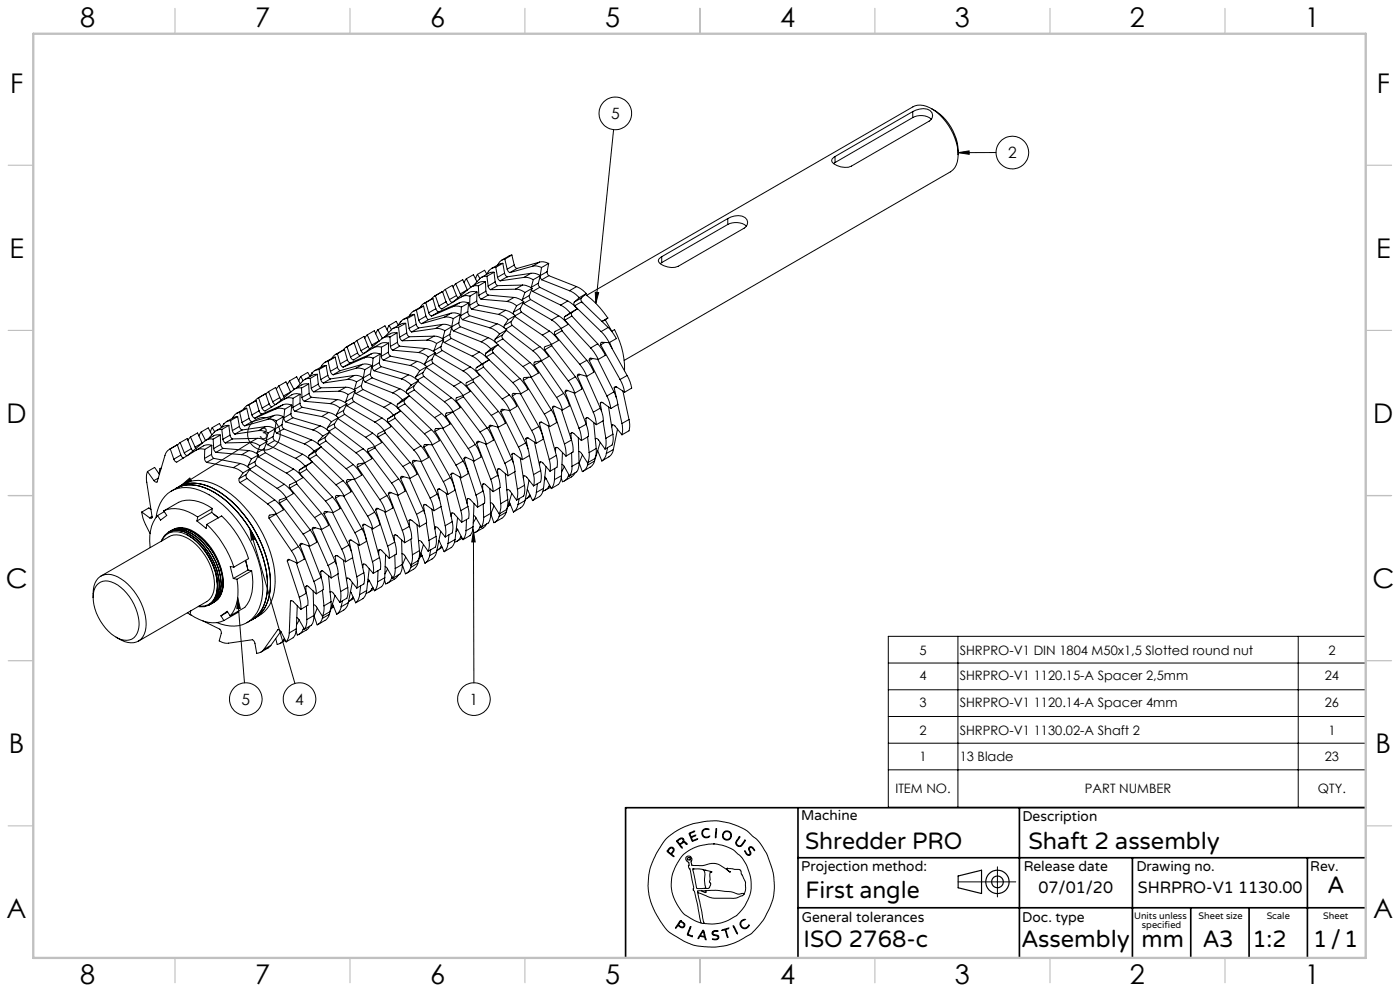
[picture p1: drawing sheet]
<svg xmlns="http://www.w3.org/2000/svg" width="420mm" height="297mm" viewBox="0 0 420 297" stroke-linecap="round" stroke-linejoin="round" font-family="sans-serif">
<defs><g id="words">
<g font-size="8.1">
<text x="24" y="8">8</text>
<text x="76.5" y="8">7</text>
<text x="129" y="8">6</text>
<text x="181.5" y="8">5</text>
<text x="234" y="8">4</text>
<text x="286.5" y="8">3</text>
<text x="339" y="8">2</text>
<text x="391.5" y="8">1</text>
<text x="3" y="27.7">F</text>
<text x="413" y="27.7">F</text>
<text x="2.8" y="77.2">E</text>
<text x="412.8" y="77.2">E</text>
<text x="2" y="126.7">D</text>
<text x="412" y="126.7">D</text>
<text x="1.7" y="176.2">C</text>
<text x="411.7" y="176.2">C</text>
<text x="2.7" y="225.7">B</text>
<text x="412.7" y="225.7">B</text>
<text x="2" y="275.2">A</text>
<text x="412" y="275.2">A</text>
<text x="24" y="295">8</text>
<text x="76.5" y="295">7</text>
<text x="129" y="295">6</text>
<text x="181.5" y="295">5</text>
<text x="234" y="295">4</text>
<text x="286.5" y="295">3</text>
<text x="339" y="295">2</text>
<text x="391.5" y="295">1</text>
</g>
<g font-size="7.1">
<text x="241.5" y="254.4">Shredder PRO</text>
<text x="308.5" y="254.4">Shaft 2 assembly</text>
<text x="241.6" y="269.2">First angle</text>
<text x="398.3" y="267.7">A</text>
<text x="241.1" y="283.7">ISO 2768-c</text>
<text x="306.6" y="283.9">Assembly</text>
<text x="342.5" y="283.9">mm</text>
<text x="360.9" y="283.8">A3</text>
<text x="375.7" y="283.9">1:2</text>
<text x="393.9" y="283.9">1/1</text>
</g>
<g font-size="4.9">
<text x="311.5" y="267.6">07/01/20</text>
<text x="341.3" y="267.6">SHRPRO-V1 1130.00</text>
</g>
<g font-size="4.7">
<text x="183.3" y="35.6">5</text>
<text x="302.4" y="47.3">2</text>
<text x="77.9" y="131.6">3</text>
<text x="72.5" y="211.1">5</text>
<text x="88.6" y="211.1">4</text>
<text x="140.9" y="211.1">1</text>
</g>
<g font-size="4.2">
<text x="240.4" y="245.9">Machine</text>
<text x="306.7" y="246.1">Description</text>
<text x="240.4" y="261.1">Projection method:</text>
<text x="307.1" y="261">Release date</text>
<text x="340.9" y="261">Drawing no.</text>
<text x="393.1" y="261">Rev.</text>
<text x="240.5" y="276.4">General tolerances</text>
<text x="306.7" y="276.3">Doc. type</text>
</g>
<g font-size="3.9">
<text x="275.9" y="196.2">5</text>
<text x="287.9" y="196.2">SHRPRO-V1 DIN 1804 M50x1,5 Slotted round nut</text>
<text x="398.5" y="196.2">2</text>
<text x="275.9" y="203.8">4</text>
<text x="287.9" y="203.8">SHRPRO-V1 1120.15-A Spacer 2,5mm</text>
<text x="397.4" y="203.8">24</text>
<text x="275.9" y="211.8">3</text>
<text x="287.9" y="211.8">SHRPRO-V1 1120.14-A Spacer 4mm</text>
<text x="397.4" y="211.8">26</text>
<text x="275.9" y="220.2">2</text>
<text x="287.9" y="220.2">SHRPRO-V1 1130.02-A Shaft 2</text>
<text x="398.5" y="220.2">1</text>
<text x="275.9" y="228.2">1</text>
<text x="287.9" y="228.2">13 Blade</text>
<text x="397.4" y="228.2">23</text>
<text x="268.7" y="237.8">ITEM NO.</text>
<text x="325.5" y="237.8">PART NUMBER</text>
<text x="395.4" y="237.8">QTY.</text>
</g>
<g font-size="2.8">
<text x="340.2" y="275.3">Units unless</text>
<text x="359.6" y="275.3">Sheet size</text>
<text x="380" y="275.3">Scale</text>
<text x="396.9" y="275.3">Sheet</text>
<text x="342.6" y="278.2">specified</text>
</g>
</g></defs>
<g fill="none" stroke="#000" stroke-width=".3">
<path d="M184.1 38.8l-5.3 52.1M273.8 33.4a4.4 4.4 0 0 1 5.8 .4 1.87 1.87 0 0 1-.8 2.5l-23.4 13.5a5.5 5.5 0 0 1-5.7-1.1l-.2-.5 .1-.5 .9-.8M273.8 35.2a5 5 0 0 1 5.6 .5M273.8 33.4l-23.3 13.5M273.8 35.2l-23.3 13.5M273.8 33.4v1.8M279.5 32.6a15.1 15.1 0 0 1 7.9 13.8M250.5 46.9v1.8M250.5 48.7l-.5 .3M287.4 46.4a16.9 16.9 0 0 0-9.4-14.5 4.9 4.9 0 0 0-4.1 .1l-97.9 56.5M287.4 46.4a5.7 5.7 0 0 1-2.3 5.1l-97.8 56.5M287.4 45.8l3.3-.6 .1 1z"/>
<path d="M298.8 45.7l-11.4 .1M150.8 78.9l-1.2 .3-2.1 1.3M150.8 78.9l-2.1 1.2M150.8 78.9l.6 3M151.4 77.6a2.69 2.69 0 0 0-2.1 1.8M151.4 77.6l.8 3.1M153.6 76.4l-3.1 1.6M153.6 76.4l-2.2 1.2M153.6 76.4l.7 3M154.3 79.4l.3 .7 .5 .4M154.3 79.4l-2.1 1.3M159.7 79.8a3.9 3.9 0 0 1 2.8 .4"/>
<path d="M159.7 79.8l-6.7 1.9M161.9 78.6a3.9 3.9 0 0 1 2.7 .3M161.9 78.6l-2.2 1.2M161.9 78.6l-6.8 1.9M164.6 78.9l-2.1 1.3M164.6 78.9l-.5 2.5M198.5 76.9v1.8M198.5 78.7l-.4 .3M218.3 65.5a4.4 4.4 0 0 1 5.7 .3 1.88 1.88 0 0 1-.7 2.6l-19.8 11.4a5.7 5.7 0 0 1-5.8-1.1l-.2-.5 .1-.5 .9-.8M218.3 67.3a5.2 5.2 0 0 1 5.6 .5M218.3 65.5l-19.8 11.4M218.3 67.3l-19.8 11.4"/>
<path d="M218.3 65.5v1.8M113.4 98.8l-.7 1.2M113.4 98.8l2.1-1.2 1.1 2.1M113.4 98.8l1.3 2.6M116.7 97.5l-.5 1.4M116.7 97.5l.7 1.3M119.1 99.8h-1.6l-2.6 1.5M119.1 99.8l-2.1 1.2M119.1 99.8l.1 2.8M119.5 97.4l-.6-1.1-2.2 1.2M119.6 98.1a2.84 2.84 0 0 0-2.3 .9l-1.9 2M119.6 98.1l.3 2.9"/>
<path d="M120.2 96.4l-.1 .2M120.2 96.4h.1M120.3 96.3l-.1 .1M121.7 96.9l-1.5 .3-2.3 1.3M121.7 96.9l-2.1 1.2M121.7 96.9l.3 2.9M122 99.8l.2 .5 .6 .6M122 99.8l-2.1 1.2M122.2 95.4a2.67 2.67 0 0 0-2.1 1.2l-.8 1M122.2 95.4l.5 3M122.7 98.4l.8 1.1M124.4 94.2l-1.2 .3-2.3 1.3"/>
<path d="M124.4 94.2l-2.2 1.2M124.4 94.2l.4 3M124.8 97.2l.8 1.1M124.8 97.2l-2.1 1.2M124.9 93a2.69 2.69 0 0 0-2.1 1.7M124.9 93l.7 3M125.6 96l.3 .6 .6 .4M125.6 98.3l-2.1 1.2M127.1 91.8l-3.1 1.5M127.1 91.8l-2.2 1.2M127.1 91.8l.7 3M127.7 90.7l-.8 .4-.8 1"/>
<path d="M127.7 90.7l.9 3M127.8 94.8l.4 .7 .4 .3M127.8 94.8l-2.2 1.2M128.6 95.8l-2.1 1.2M128.6 93.7l.2 .5 .7 .5M129.9 89.5l-2.7 1.4M129.9 89.5l-2.2 1.2M129.9 89.5l.8 3M130.6 88.6l-1.1 1M130.6 88.6l1.1 3.1M130.6 98.5a4.3 4.3 0 0 1 2.9 .6M130.6 98.5l-7.1 1"/>
<path d="M130.7 92.5l.9 1M130.7 92.5l-2.1 1.2M131.6 93.5l-2.1 1.2M132.8 87.4l-2.4 1.3M132.8 87.4l-2.2 1.2M132.8 87.4l1 3M132.8 97.2a4.3 4.3 0 0 1 2.8 .7M132.8 97.2l-2.2 1.3M132.8 97.2l-7.2 1.1M133.2 95.1a3.9 3.9 0 0 1 2.8 .4M133.2 95.1l-6.7 1.9M133.5 99.1l-.6 2.3"/>
<path d="M133.6 86.7l-.8 .8M133.6 86.7l1.2 3.1M133.6 86.7l2.1-1.2 1.2 3.1M133.8 90.4l.8 .9M133.8 90.4l-2.1 1.3M135.3 93.9a3.9 3.9 0 0 1 2.8 .4M135.3 93.9l-2.1 1.2M135.3 93.9l-6.7 1.9M135.5 98.2l.5 1M135.6 97.9l-2.1 1.2M135.6 97.9l-.6 2.3M135.8 91.9a3.5 3.5 0 0 1 2.6 .1"/>
<path d="M135.8 91.9l-6.3 2.8M136 95.5l-.5 2.4M136 99.2l8.4 3.2M136.7 85.1l-.8 .9M136.7 85.1l1.4 3M136.7 85.1l2.1-1.3 1.4 3.1M136.9 88.6l.5 .6M136.9 88.6l-2.1 1.2M137.7 96.7v.6l.4 .6M137.7 96.7l-2.1 1.2M137.9 90.7a3.3 3.3 0 0 1 2.7 .1M137.9 90.7l-2.1 1.2"/>
<path d="M137.9 90.7l-6.3 2.8M138.1 88.1l.2 .4M138.1 94.3l-2.1 1.2M138.1 94.3l-.4 2.4M138.1 97.9l-2.1 1.3M138.1 97.9l8.4 3.3M138.2 94.6l.1 .5 .4 .7M138.4 89l-5.9 3.6-.8-.9M138.4 92l-.2 2.6M138.7 95.8l8.3 2.4M139.9 83.5l-.7 1.2M139.9 83.5l1.3 2.6"/>
<path d="M139.9 83.5l2.1-1.2 1.1 2.1M140.2 86.9l-2.1 1.2M140.2 86.9h.1M140.3 93.4l.2 .6 .4 .6M140.3 93.4l-2.1 1.2M140.6 90.8l-2.2 1.2M140.6 90.8l-.3 2.6M140.9 91.5l.6 1.2M140.9 94.6l-2.2 1.2M140.9 94.6l8.2 2.4M141 88.8a3.3 3.3 0 0 0-2.6 .2M141 88.8l-.1 2.7"/>
<path d="M141.5 92.7l8 1.5M143 90.2l.2 .7 .5 .5M143 90.2l-2.1 1.3M143.1 87.5a3.2 3.2 0 0 0-2.5 .2l-2.1 1.2M143.1 87.5l-2.1 1.3M143.1 87.5l-.1 2.7M143.2 82.2l-.5 1.4M143.2 82.2l.8 1.3M143.5 85.7a2.86 2.86 0 0 0-2.4 .5l-5.4 4.4-.5-.2-.4-.6M143.5 85.7l.2 2.8M143.7 88.5l.1 .5 .5 .7M143.7 91.4l-2.2 1.3"/>
<path d="M143.7 91.4l8 1.6M144.3 89.7l7.8 .6M145.6 84.5h-1.6l-2.6 1.5M145.6 84.5l-2.1 1.2M145.6 84.5l.2 2.8M145.8 87.3l.1 .5 .5 .6M145.8 87.3l-2.1 1.2M146 82.1l-.6-1.1-2.2 1.2M146.1 82.8a2.73 2.73 0 0 0-2.3 .8l-1.9 2.1M146.1 82.8l.3 2.9M146.4 85.7l.7 1.1M146.4 88.4l-2.1 1.3"/>
<path d="M146.4 88.4l7.8 .7M147 98.2l1.1 .5 1.8 1.4M148.2 81.6l-1.6 .2-2.2 1.3M148.2 81.6l-2.1 1.2M148.2 81.6l.4 2.9M148.6 84.5l.7 1.1M148.6 84.5l-2.2 1.2M148.7 80.1a2.67 2.67 0 0 0-2.1 1.1l-.7 1.1M148.7 80.1l.6 3M149.1 97l1.4 .7 1.5 1.2M149.1 97l-2.1 1.2M149.3 83.1l.7 1.1"/>
<path d="M149.3 85.6l-2.2 1.2M149.5 94.2l1.5 .6 1.5 1M151.3 97.5v.7M151.4 81.9l.3 .6 .5 .5M151.4 81.9l-2.1 1.2M151.7 93l1 .3 1.9 1.3M151.7 93l-2.2 1.2M151.9 99l7.9 6.1M152 98.9l-2.1 1.2M152 98.9l-1.3 1.5M152.1 90.3a5.6 5.6 0 0 1 2.9 1.3M152.2 80.7l.4 .8 .4 .2"/>
<path d="M152.2 83l-2.2 1.2M152.5 95.8l-1.2 1.7M153.4 96.3v.5l.2 .7M153.4 96.3l-2.1 1.2M153.6 97.5l-1.9 1.1M153.6 97.5l8.4 6.4M154 93.6v.5M154.2 89.1l1.4 .4 1.5 .9M154.2 89.1l-2.1 1.2M154.4 94.8l8.3 5.6M154.6 94.6l-2.1 1.2M154.6 94.6l-1.2 1.7"/>
<path d="M154.6 86.7a4.5 4.5 0 0 1 2.9 1M154.6 86.7l-7.5 .1M155 91.6l-1 2M155.1 80.5l-2.1 1.2M156.1 92.4v.5l.3 .7M156.1 92.4l-2.1 1.2M156.4 93.6l-1.9 1M156.4 93.6l8.4 5.6M156.7 89.8v.3M156.7 85.4l1.1 .1 1.8 .9M156.7 85.4l-2.1 1.3M156.7 85.4l-7.4 .2"/>
<path d="M156.9 90.8l.2 .2M157.1 91l8.4 4.9M157.1 90.4l-2.1 1.2M157.1 90.4l-1 2M157.2 83.1a4.4 4.4 0 0 1 2.8 .7M157.2 83.1l-7.2 1.1M157.5 87.7l-.8 2.1M158.8 88.5v.6l.4 .7M158.8 88.5l-2.1 1.3M159.2 89.8l-2.1 1.2M159.2 89.8l8.4 4.8M159.3 81.9a4.1 4.1 0 0 1 2.8 .7"/>
<path d="M159.3 81.9l-2.1 1.2M159.3 81.9l-7.1 1.1M159.4 86.1l-.1 .2M159.5 86.8l.3 .5M159.6 86.4l-2.1 1.3M159.6 86.4l-.8 2.1M159.8 87.3l8.4 4.1M160 83.8l-.6 2.3M161.5 84.9v.6l.4 .6M161.5 84.9l-2.1 1.2M161.9 86.1l-2.1 1.2M161.9 86.1l8.4 4.1"/>
<path d="M162 82.9l.5 1M162.1 82.6l-2.1 1.2M162.1 82.6l-.6 2.3M162.5 80.2l-.4 2.4 2-1.2M162.5 83.9l8.4 3.2M164.1 81.4l.5 1.2M164.6 82.6l-2.1 1.3M164.6 82.6l8.4 3.3M164.8 99.2l1.8 1.6 1 1.2-2.1 1.2M164.8 99.2l-2.1 1.2M165.5 95.9l1.4 1.1 1.4 1.5M167.6 94.6l1.5 1.1 1.3 1.5-2.1 1.3"/>
<path d="M167.6 94.6l-2.1 1.3M168.2 91.4l1.5 1 1.4 1.4M168.3 98.5l-1.9 .9 .1 1M168.5 98.4l.1 .7M168.6 99.1l-2.1 1.3M168.6 99.1l7.4 8.9M169.4 96l7.8 8.3M169.5 94.9l-.2 .4 .1 .7M170.3 90.2l1.9 1.3 1 1.1M170.3 90.2l-2.1 1.2M170.9 87.1l1.4 .8 1.5 1.3M171.1 93.8l-1.6 1.1"/>
<path d="M171.6 94.7l-2.2 1.3M171.6 94.7l7.7 8.3M171.6 93.7l-.2 .4 .2 .6M171.6 93.7l-2.1 1.2M172.3 90.5l-.1 .5 .2 .6M172.4 91.6l7.9 7.8M173 85.9l1.4 .8 1.5 1.3M173 85.9l-2.1 1.2M173.2 92.6l-2.1 1.2M173.2 92.6l-1.6 1.1M173.8 89.2l-1.5 1.3M174.4 89.3l-.1 .5 .2 .6"/>
<path d="M174.4 89.3l-2.1 1.2M174.5 90.4l-2.1 1.2M174.5 90.4l8 7.7M174.5 90.5l.3 .3M175.6 88.2l.5 .4a27 27 0 0 1 6.3 6.7M175.9 88l-2.1 1.2M175.9 88l-1.5 1.3M178.6 87.6l1 .1-.8 3.2zM180.3 99.4l1.4 1.5 1 1.8M181.5 95.8l2.1 3.5M182.4 95.3l-1.8 1 .9-.5M182.4 95.3l-.9 .5"/>
<path d="M182.5 98.1l1.3 1.6 1.1 1.8-2.2 1.2M182.5 98.1l-2.2 1.3M183.5 99.3l.9-.5a25 25 0 0 1 3 12.3M77.6 119.2l-1.2 1M77.6 119.2l1 3.1M79.7 118l-2.3 1.3M79.7 118l-2.1 1.2M79.7 118l1.1 3.1M80.6 117.4l-.8 .7M80.6 117.4l1.2 3M80.6 117.4l2.1-1.3 1.2 3.1M83.6 115.7l-.7 1"/>
<path d="M83.6 115.7l1.5 3M83.6 115.7l2.2-1.3 1.4 3.1M83.9 119.2l.5 .6M83.9 119.2l-2.1 1.2M85.1 118.7l.2 .4M86.9 114.2l-.7 1.2M86.9 114.2l1.3 2.5M86.9 114.2l2.1-1.3 1.1 2.1M87.2 117.5l-2.1 1.2M87.2 117.5h.1M87.9 119.4a2.93 2.93 0 0 0-2.5 .2l-5.9 3.6-.9-.9M87.9 119.4v2.7"/>
<path d="M90 118.1a3.3 3.3 0 0 0-2.4 .2l-2.2 1.3M90 118.1l-2.1 1.3M90 118.1v2.8M90.2 112.9l-.6 1.3M90.2 112.9l.7 1.2M90.5 116.3a2.82 2.82 0 0 0-2.4 .5l-5.4 4.4-.5-.2-.4-.6M90.5 116.3l.1 2.8M90.6 119.1l.2 .7 .5 .5M92.6 115.1h-1.6l-2.6 1.5M92.6 115.1l-2.1 1.2M92.6 115.1l.1 2.8M92.7 117.9l.3 .8 .4 .4"/>
<path d="M92.7 117.9l-2.1 1.2M93 112.7l-.7-1.1-2.1 1.3M93.1 113.4a2.58 2.58 0 0 0-2.3 .9l-1.9 2M93.1 113.4l.3 2.9M93.4 116.3l.2 .7 .5 .4M93.4 119.1l-2.1 1.2M93.4 119.1l7.8 .7M93.6 111.9l-.8 1M93.7 111.7l-.1 .2M93.7 111.7h.1M93.8 111.7h-.1M95.2 112.2l-1.6 .3-2.2 1.3"/>
<path d="M95.2 112.2l-2.1 1.2M95.2 112.2l.3 2.9M95.5 115.1l.3 .8 .4 .3M95.5 115.1l-2.1 1.2M95.7 110.7a2.67 2.67 0 0 0-2.1 1.2M95.7 110.7l.5 3M96.2 113.7l.8 1.1M96.2 116.2l-2.1 1.2M97.8 109.5l-1.2 .3-2.2 1.3M97.8 109.5l-2.1 1.2M97.8 109.5l.6 3M98.4 112.5l.7 1.1"/>
<path d="M98.4 112.5l-2.2 1.2M98.4 108.3a2.8 2.8 0 0 0-2.1 1.7M98.4 108.3l.7 3M99.1 111.3l.5 .8 .3 .2M99.1 113.6l-2.1 1.2M100.5 107l-3 1.6M100.5 107l-2.1 1.3M100.5 107l.7 3.1M101.2 119.8l1 .2 1.9 1M101.2 119.8l-2.1 1.2M101.2 106l-.8 .4-.8 1M101.2 106l.9 3"/>
<path d="M101.2 110.1l.5 .7 .4 .3M101.2 110.1l-2.1 1.2M101.6 117.3l1.4 .2 1.5 .7M101.6 117.3l-7.5 .1M102.1 111.1l-2.2 1.2M102.1 109l.5 .8 .3 .2M103.3 104.8l-2.7 1.5M103.3 104.8l-2.1 1.2M103.3 104.8l.9 3M103.7 116.1a4.7 4.7 0 0 1 2.9 .9M103.7 116.1l-2.1 1.2M103.7 116.1l-7.5 .1"/>
<path d="M104.1 103.9l-1.1 1M104.1 103.9l1.1 3.1M104.1 113.7l1.4 .1 1.5 .6M104.1 113.7l-7.1 1.1M104.2 107.8l.9 1M104.2 107.8l-2.1 1.2M104.5 118.2l-.8 2.2M105.1 108.8l-2.2 1.2M105.8 119.2v.6l.4 .6M105.8 119.2l-2.1 1.2M106.2 102.7l-2.3 1.3M106.2 102.7l-2.1 1.2"/>
<path d="M106.2 102.7l1.1 3.1M106.3 112.5a4.4 4.4 0 0 1 2.8 .7l-.7 2.3M106.3 112.5l-2.2 1.2M106.3 112.5l-7.2 1.1M106.3 116.7v.2M106.4 117.4l.4 .6M106.6 117l-2.1 1.2M106.6 117l-.8 2.2M106.7 110.4a3.9 3.9 0 0 1 2.7 .4M106.7 110.4l-6.8 1.9M106.8 118l8.4 4.1M107 114.4l-.7 2.3"/>
<path d="M107.1 102.1l-.8 .7M107.1 102.1l1.2 3M107.1 102.1l2.1-1.3 1.2 3.1M107.3 105.8l.8 .8M107.3 105.8l-2.1 1.2M108.4 115.5l.1 .6 .4 .6M108.4 115.5l-2.1 1.2M108.8 109.2a3.9 3.9 0 0 1 2.7 .4M108.8 109.2l-2.1 1.2M108.8 109.2l-6.7 1.9M108.9 116.7l-2.1 1.3M108.9 116.7l8.4 4.1"/>
<path d="M109 113.5l.5 1M109.3 107.2a3.5 3.5 0 0 1 2.6 .1M109.3 107.2l-6.4 2.8M109.4 110.8l-.4 2.4M109.5 114.5l8.3 3.3M110.2 100.4l-.8 .9M110.2 100.4l2.1-1.3 1.4 3.1M110.2 100.4l1.3 3M110.4 103.9l.5 .6M110.4 103.9l-2.1 1.2M111.1 112l.1 .5 .4 .7M111.1 112l-4.1 2.4"/>
<path d="M111.4 106a3.3 3.3 0 0 1 2.7 .1M111.4 106l-2.1 1.2M111.4 106l-6.3 2.8M111.5 103.4l.3 .4M111.5 109.6l-2.1 1.2M111.5 109.6l-.4 2.4M111.6 113.2l-2.1 1.3M111.6 113.2l8.3 3.3M111.7 109.9l.2 .8 .4 .4M111.9 107.3l-.2 2.6M112.3 111.1l8.1 2.5M113.7 102.2l-2.2 1.2"/>
<path d="M113.7 102.2h.1M113.8 108.7l.1 .7 .5 .5M113.8 108.7l-2.1 1.2M114.1 106.1l-2.2 1.2M114.1 106.1l-.3 2.6M114.4 109.9l-2.1 1.2M114.4 109.9l8.2 2.4M114.4 106.8l.1 .6 .5 .5M114.4 104.1a3.3 3.3 0 0 0-2.5 .2l-5.9 3.6-.5-.3-.3-.6M114.4 104.1v2.7M115 107.9l8 1.6M116.5 105.5l.1 .5 .5 .7"/>
<path d="M116.5 105.5l-2.1 1.3M116.6 102.8a3.3 3.3 0 0 0-2.5 .2l-2.1 1.2M116.6 102.8l-2.2 1.3M116.6 102.8l-.1 2.7M117 101a2.82 2.82 0 0 0-2.4 .5l-5.4 4.4-.4-.1-.5-.7M117 101l.1 2.8M117.1 103.8l.7 1.1M117.1 106.7l-2.1 1.2M117.1 106.7l8 1.6M117.8 104.9l7.8 .8M117.8 117.8l1.5 .8 1.4 1.2M119.2 102.6l.3 .7 .4 .4"/>
<path d="M119.2 102.6l-2.1 1.2M119.9 101l.2 .5 .5 .6M119.9 103.7l-2.1 1.2M119.9 103.7l7.8 .8M119.9 116.5l1.5 .8 1.4 1.3M119.9 116.5l-2.1 1.3M120.4 113.6l1.1 .4 1.9 1.4M120.7 119.8l-1.4 1.3M121.4 119.9l-.2 .6 .3 .5M121.4 119.9l-2.1 1.2M122.1 116.9v1M122.6 112.3l1.4 .7 1.5 1.2"/>
<path d="M122.6 112.3l-2.2 1.3M122.8 100.9l-2.2 1.2M122.8 118.6l-2.1 1.2M122.8 118.6l-1.4 1.3M122.8 118.6l7.6 6.6M123 109.5l1.5 .6 1.4 1M123.4 115.4l-1.3 1.5M124.2 115.7l-.1 .5 .2 .7M124.2 115.7l-2.1 1.2M124.3 116.9l-2 1.1M124.3 116.9l8.2 7M124.8 112.9v.7"/>
<path d="M125.1 108.3l1.1 .4 1.9 1.2-1.2 1.7M125.1 108.3l-2.1 1.2M125.4 114.3l7.9 6.1M125.5 114.2l-2.1 1.2M125.5 114.2l-1.3 1.5M125.6 105.7a5.6 5.6 0 0 1 2.9 1.3M125.9 111.1l-1.1 1.8M126.9 111.6l-.1 .4 .3 .8M126.9 111.6l-2.1 1.3M127.1 112.8l-1.9 1.1M127.1 112.8l8.3 6.4M127.5 108.9v.5"/>
<path d="M127.7 104.5l1.4 .3 1.5 .9M127.7 104.5l-2.1 1.2M127.9 110.1l8.3 5.6M128.1 101.9l1.4 .3 1.5 .7M128.1 101.9l-7.5 .2M128.5 107l-1 1.9M129.6 107.7v.7l.3 .5M129.6 107.7l-2.1 1.2M129.9 108.9l-4 2.2M129.9 108.9l8.4 5.6M130.2 105.1l-.1 .3M130.2 100.7a4.7 4.7 0 0 1 2.9 1"/>
<path d="M130.2 100.7l-2.1 1.2M130.2 100.7l-7.4 .2M130.4 106.1l.1 .2M130.5 106.3l8.5 4.9M130.6 105.7l-2.1 1.3M130.6 105.7l-1 2M131 102.9l-.8 2.2M132.3 103.9l.1 .7 .3 .5M132.3 103.9l-2.1 1.2M132.7 105.1l-2.2 1.2M132.7 105.1l8.4 4.9M132.9 101.4l-.1 .2"/>
<path d="M133 102.1l.3 .6M133.1 101.7l-2.1 1.2M133.1 101.7l-.8 2.2M133.3 102.7l8.4 4M135 100.2l.4 1.2M135 100.2l-2.1 1.2M135.4 101.4l-2.1 1.3M135.4 101.4l8.4 4.1M135.4 119.2l1.8 1.7 .9 1.3-2.1 1.2M135.4 119.2l-2.1 1.2M136.2 115.7l1.8 1.6 .9 1.2M138.3 114.5l1.8 1.6 .9 1.2-2.1 1.2"/>
<path d="M138.3 114.5l-2.1 1.2M138.9 118.5l-2 .7v.9M138.9 118.5l.1 .4M139 111.2l1.4 1.1 1.4 1.5M139 118.9l-2.1 1.2M139 118.9l7.1 9.3M139.9 115.6l7.5 8.9M141.1 110l1.5 1.1 1.3 1.4-2.1 1.3M141.1 110l-2.1 1.2M141.7 106.7l1.5 1 1.4 1.4M141.8 113.8l-1.9 1v.8M142 113.7l.1 .7"/>
<path d="M142.1 114.4l-2.2 1.2M142.1 114.4l7.4 8.9M142.9 110.2l-.1 .3 .1 .8M142.9 111.3l7.8 8.3M143.8 105.5l1.8 1.3 1.1 1.1M143.8 105.5l-2.1 1.2M144.4 102.4l1.4 .9 1.4 1.2M144.6 109.1l-1.7 1.1M145.1 108.9l-.2 .4 .2 .7M145.1 110l-2.2 1.3M145.1 110l7.7 8.4M145.1 108.9l-2.2 1.3"/>
<path d="M145.8 105.8l-.2 .5 .2 .7M145.8 107l8 7.7M146.5 101.2l1.5 .8 1.4 1.3M146.5 101.2l-2.1 1.2M146.7 107.9l-2.1 1.2M146.7 107.9l-1.6 1M147.2 104.5l-1.4 1.3M147.9 104.6l-.2 .5 .3 .6M147.9 104.6l-2.1 1.2M148 105.7l-2.2 1.3M148 105.7l8 7.7M148.6 101.6v.9"/>
<path d="M149.3 103.3l7.6 6.6M149.4 103.3l-2.2 1.2M149.4 103.3l-1.5 1.3M149.9 100.1l-1.3 1.5M150.7 119.6l1.2 1.6 1 1.8M150.7 100.4l-.1 .5 .2 .7M150.7 100.4l-2.1 1.2M150.8 101.6l-2 1.1M150.8 101.6l8.2 7.1M152.8 118.4l1.5 2 .7 1.4-2.1 1.2M152.8 118.4l-2.1 1.2M153.7 118.7l5.8 10.3"/>
<path d="M153.8 114.7l1.4 1.5 1 1.8M154.9 117.9l-1.2 .8M156 113.4l1.6 2 .8 1.4-2.2 1.2M156 113.4l-2.2 1.3M156.1 118l5.5 9.8M156.2 118l-2.1-.1a.5 .5 0 0 0-.4 .8M156.9 109.9l1.4 1.4 1.1 1.7M157 114l6.3 10.1M158.6 113.1l-1.6 .9M159 108.7l1.4 1.4 1.1 1.7-2.1 1.2M159 108.7l-2.1 1.2M159.3 113l6.1 9.9"/>
<path d="M159.4 113l-2.3 .2-.1 .8M159.8 105.1l1.5 1.3 1.2 1.7M160.3 109.4l6.7 9.7M162 103.9l1.4 1.3 1.2 1.7-2.1 1.2M162 103.9l-2.2 1.2M162.4 108.2l-2.1 1.2M162.4 108.2l6.7 9.7M162.4 108.1v.1M162.5 108.1l-2 .4a.58 .58 0 0 0-.2 .9M162.7 100.4l1.8 1.6 1 1.2M163.4 104.8l7.1 9.4M165.4 103.2l.1 .4"/>
<path d="M165.5 103.2l-2 .7-.2 .3 .1 .6M165.5 103.6l-2.1 1.2M165.5 103.6l7.1 9.3M166.5 100.4l7.4 8.8M167 119.1l1 1.8 .7 2M169.1 117.9l1 1.8 .8 1.9-2.2 1.3M169.1 117.9l-2.1 1.2M169.5 117.5a.41 .41 0 0 1 .1-.5 .41 .41 0 0 1 .5 0l2.3 .8M169.5 117.5l4.2 10.8M170.3 117l-.8 .5M170.5 114.2l1.4 2.2 .5 1.4M172.2 117.7l3.7 9.4"/>
<path d="M172.6 112.9l1.4 2.2 .6 1.5-2.2 1.2M172.6 112.9l-2.1 1.3M173.2 112.8a.46 .46 0 0 1 .1-.5 .46 .46 0 0 1 .4-.2l2.3 .7M173.2 112.8l4.8 10.7M173.9 109.2l1.2 1.7 .9 1.9M174.1 112.3l-.9 .5M175.9 112.7l4.2 9.6M176 108l1.2 1.7 1 1.8-2.2 1.3M176 108l-2.1 1.2M176.8 108.1l5.3 10.6M177.2 104.3l1 1.1 1.3 2.3M177.8 107.5l-1 .6"/>
<path d="M179.3 103l1.3 1.7 1 1.8-2.1 1.2M179.3 103l-2.1 1.3M179.3 107.7l4.9 9.7M179.5 107.7l-2.3-.4a.5 .5 0 0 0-.4 .8M180.2 103.4l5.8 10.3M181.5 102.6l-1.3 .8M182.1 118.7l.7 1.9 .4 1.8M182.6 102.7l5.5 9.8M182.7 102.7l-2.1-.1a.53 .53 0 0 0-.4 .8M182.9 102.6l.7 1.8M184.2 117.4l.8 1.9 .3 1.9-2.1 1.2M184.2 117.4l-2.1 1.3"/>
<path d="M184.3 116.3a.43 .43 0 0 1 .2-.4 .43 .43 0 0 1 .5 .1l2.4 1.5M184.3 116.3l.6 2.9M184.9 115.9l-.6 .4M186 113.7l.9 1.9 .5 1.9M186.9 117.2l1.8 8.5M188.1 112.5l.9 1.9 .5 1.9-2.1 1.2M188.1 112.5l-2.1 1.2M52.1 137.6l-1-3.1a2.8 2.8 0 0 0-1.6 2l-2.4 8h-.4l-.5-.5M53.2 133.3l-2.4 1.4M53.2 133.3l1.1 3.1M53.2 133.3l-.2 .1M54 132.6l-.8 .9"/>
<path d="M54 132.6l2.2-1.2 1.2 3.1M54 132.6l1.3 3.1M54.3 136.4l.7 .9M54.3 136.4l-2.2 1.2M57.1 131l-.7 1M57.1 131l2.2-1.3 1.3 3.1M57.1 131l1.4 3M57.4 134.5l.5 .6M57.4 134.5l-2.1 1.2M58.5 134l.3 .4M60.4 129.5l-.7 1.2M60.4 129.5l1.3 2.5"/>
<path d="M60.4 129.5l2.1-1.3 1 2.1M60.6 132.8l-2.1 1.2M60.6 132.8h.1M61.3 137.4l.7 1.2M61.4 134.7a2.93 2.93 0 0 0-2.5 .2l-5.9 3.6-.5-.3-.4-.6M61.4 134.7l-.1 2.7M62 138.6l8 1.6M63.5 136.2l.6 1.2M63.5 136.2l-2.2 1.2M63.5 133.5a3.4 3.4 0 0 0-2.5 .1l-2.1 1.3M63.5 133.5l-2.1 1.2M63.5 133.5v2.7"/>
<path d="M63.7 128.2l-.6 1.3M63.7 128.2l.7 1.2M64 131.6a3 3 0 0 0-2.5 .5l-5.3 4.5-.5-.3-.4-.6M64 131.6l.1 2.8M64.1 134.4l.7 1.2M64.1 137.4l-2.1 1.2M64.1 137.4l8 1.5M64.8 135.6l7.7 .7M66.1 130.4l-1.6 .1-2.6 1.4M66.1 130.4l-2.1 1.2M66.1 130.4l.1 2.8M66.2 133.2l.7 1.2"/>
<path d="M66.2 133.2l-2.1 1.2M66.5 128l-.7-1.1-2.1 1.3M66.5 128.7a2.57 2.57 0 0 0-2.2 .8l-1.9 2.1M66.5 128.7l.4 2.9M66.9 131.6l.1 .5 .6 .6M66.9 134.4l-2.1 1.2M66.9 134.4l7.7 .6M67.1 127.2l-.8 1M67.2 127l-.1 .2M67.2 127h.1M67.2 126.9v.1M68.7 127.5l-1.6 .3-2.2 1.3"/>
<path d="M68.7 127.5l-2.2 1.2M68.7 127.5l.3 2.9M69 130.4l.7 1.1M69 130.4l-2.1 1.2M69.2 126a2.67 2.67 0 0 0-2.1 1.2M69.2 126l.5 3M69.7 129l.8 1.1M69.7 131.5l-2.1 1.2M71.3 124.8l-1.2 .3-2.2 1.3M71.3 124.8l-2.1 1.2M71.3 124.8l.5 3M71.8 127.8l.8 1.1"/>
<path d="M71.8 127.8l-2.1 1.2M71.9 123.6a2.69 2.69 0 0 0-2.1 1.7M71.9 123.6l.7 3M72.1 138.9l1.5 .5 1.4 1.1M72.1 138.9l-2.1 1.3M72.5 136.3a5.6 5.6 0 0 1 2.9 1.2M72.6 126.6l.4 .8 .4 .2M72.6 128.9l-2.1 1.2M74 122.3l-3 1.6M74 122.3l-2.1 1.3M74 122.3l.7 3.1M74.5 139.5l-.1 .5"/>
<path d="M74.6 135a5.6 5.6 0 0 1 3 1.3M74.6 135l-2.1 1.3M74.7 121.3l-.8 .4-.8 1M74.7 121.3l.9 3.1M74.7 125.4l.8 1M74.7 125.4l-2.1 1.2M75 132.6l-20.6 12.8M75.1 132.6l1.4 .2 1.5 .8M75.1 132.6l-7.5 .1M75.4 137.5l-.9 2M75.5 126.4l-2.1 1.2M75.6 124.4l.3 .6 .5 .3"/>
<path d="M76.6 138.3v.5l.3 .7M76.6 138.3l-2.1 1.2M76.8 120.1l-2.7 1.4M76.8 120.1l-2.1 1.2M76.8 120.1l.9 3M76.9 139.5l-1.9 1.1M76.9 139.5l8.4 5.6M77.2 135.7l-.1 .3M77.2 131.4a4.7 4.7 0 0 1 2.9 1M77.2 131.4l-2.1 1.2M77.2 131.4l-7.5 .1M77.4 136.7l.1 .2"/>
<path d="M77.5 136.9l8.4 4.9M77.6 136.3l-2.2 1.2M77.6 136.3l-1 2M77.6 129l1.4 .1 1.4 .6M77.6 129l-7.1 1.1M77.7 123.1l.3 .7 .6 .3M77.7 123.1l-2.1 1.3M78 133.6l-.8 2.1M78.6 124.1l-2.2 1.2M79.3 134.5v.6l.3 .6M79.3 134.5l-2.1 1.2M79.6 135.7l-2.1 1.2"/>
<path d="M79.6 135.7l8.5 4.9M79.7 127.8a4.3 4.3 0 0 1 2.8 .7l-.5 2.3M79.7 127.8l-2.1 1.2M79.7 127.8l-7.1 1.1M79.8 132v.2M79.9 132.7l.4 .6M80.1 132.4l-2.1 1.2M80.1 132.4l-.8 2.1M80.2 125.7a3.9 3.9 0 0 1 2.7 .4M80.2 125.7l-6.8 1.9M80.3 133.3l8.4 4.1M80.4 129.7l-.6 2.3"/>
<path d="M80.8 121.1l.8 .9M80.8 121.1l-2.2 1.2M82 130.8v.6l.4 .6M82 130.8l-2.2 1.2M82.3 124.5a3.9 3.9 0 0 1 2.8 .4M82.3 124.5l-2.1 1.2M82.3 124.5l-6.8 1.9M82.4 132l-2.1 1.3M82.4 132l8.4 4.1M82.5 128.8l.5 1M82.8 122.6a3.5 3.5 0 0 1 2.6 .1M82.8 122.6l-6.4 2.7"/>
<path d="M82.9 126.1l-.4 2.4M83 129.8l8.3 3.2M84.6 127.3l.2 .8 .3 .4M84.6 127.3l-4.2 2.4M84.9 121.3a3.5 3.5 0 0 1 2.6 .1M84.9 121.3l-2.1 1.3M84.9 121.3l-6.3 2.8M85.1 124.9l-2.2 1.2M85.1 124.9l-.5 2.4M85.1 128.5l-2.1 1.3M85.1 128.5l8.3 3.3M85.2 125.2l.5 1.2"/>
<path d="M85.4 122.7l-.2 2.5M85.7 126.4l8.2 2.5M87.3 124l.5 1.2M87.3 124l-2.1 1.2M87.5 121.4l-2.1 1.3M87.5 121.4l-.2 2.6M87.8 125.2l-2.1 1.2M87.8 125.2l8.2 2.4M87.9 122.1l.2 .8 .4 .4M88.5 123.3l8 1.5M88.7 137.4l1.4 .9 1.4 1.4M90 120.9l.6 1.2"/>
<path d="M90 120.9l-2.1 1.2M90.6 122.1l-2.1 1.2M90.6 122.1l8 1.5M90.8 136.1l1.5 1 1.3 1.4M90.8 136.1l-2.1 1.3M91.3 133l1.5 .9 1.4 1.2M91.3 120.3l7.8 .7M91.5 139.7l-1.6 1.1M92 139.6l-.2 .4 .2 .6M92 139.6l-2.1 1.2M92.7 136.5l-.1 .4 .2 .7M92.8 137.6l8 7.7"/>
<path d="M93.4 131.8l1.5 .8 1.4 1.3M93.4 131.8l-2.1 1.2M93.6 138.5l-2.1 1.2M93.6 138.5l-1.6 1.1M93.9 128.9l1.5 .6 1.4 1.2M94.2 135.1l-1.5 1.4M94.9 135.2l-.2 .5 .2 .6M94.9 135.2l-2.2 1.3M94.9 136.3l-2.1 1.3M94.9 136.3l8 7.8M95.5 132.2v.9M96 127.6l1.5 .7 1.5 1.2"/>
<path d="M96 127.6l-2.1 1.3M96.3 133.9l7.6 6.6M96.3 133.9l-2.1 1.2M96.3 133.9l-1.4 1.3M96.5 124.8a6.2 6.2 0 0 1 2.9 1.6M96.8 130.7l-1.3 1.5M97.6 131l-.1 .5 .3 .7M97.6 131l-2.1 1.2M97.8 132.2l-2 1.1M97.8 132.2l8.2 7M98.3 128.1l-.1 .8M98.6 123.6a6.2 6.2 0 0 1 2.9 1.6"/>
<path d="M98.6 123.6l-2.1 1.2M98.8 129.6l8 6.1M99 129.5l-2.2 1.2M99 129.5l-1.4 1.5M99.1 121a5.6 5.6 0 0 1 2.9 1.3M99.4 126.4l-1.1 1.7M100.4 126.9l-.1 .4 .3 .8M100.4 126.9l-2.1 1.2M100.6 128.1l-1.9 1.1M100.6 128.1l8.3 6.4M101 124.2l-.1 .5M101.4 125.4l8.3 5.7"/>
<path d="M101.5 125.2l-2.1 1.2M101.5 125.2l-1.1 1.7M102 122.3l-1 1.9M103.1 123v.7l.3 .5M103.1 123l-2.1 1.2M103.4 124.2l-1.9 1.1M103.4 124.2l8.4 5.6M103.7 120.4l-.1 .3M103.9 121.4l.1 .2M104 121.6l8.5 4.9M104.1 121l-2.1 1.3M104.1 121l-1 2"/>
<path d="M106 139.2l1.4 1.5 1.1 1.7-2.1 1.2M106 139.2l-2.1 1.3M106.2 120.4l-2.2 1.2M106.2 120.4l8.4 4.9M106.8 135.7l1.7 1.7 .9 1.3M108.9 134.5l1.4 1.3 1.3 1.7-2.2 1.2M108.9 134.5l-2.1 1.2M109.3 138.7l.1 .1M109.4 138.8l-2.2 1.2M109.4 138.8l6.7 9.7M109.4 138.7l-2 .4-.3 .4 .1 .5M109.7 131.1l1.4 1.2 1.3 1.5"/>
<path d="M110.4 135.4l7.1 9.4M111.8 129.8l1.4 1.3 1.3 1.5-2.1 1.2M111.8 129.8l-2.1 1.3M112.4 133.8l-1.9 .7-.2 .3 .1 .6M112.4 133.8l.1 .4M112.5 126.5l1.8 1.4 1 1.2M112.5 134.2l-2.1 1.2M112.5 134.2l7.1 9.3M113.4 130.9l7.5 8.9M114.6 125.3l1.4 1.1 1.4 1.4-2.1 1.3M114.6 125.3l-2.1 1.2M115.2 122.1l1.4 .9 1.4 1.4"/>
<path d="M115.3 129.1l-1.9 .9v.9M115.4 129l.2 .7M115.6 129.7l-2.2 1.2M115.6 129.7l7.4 8.9M116.4 125.5l-.2 .3 .2 .8M116.4 126.6l7.7 8.3M117.3 120.8l1.5 1 1.4 1.4M117.3 120.8l-2.1 1.3M118 124.4l-1.6 1.1M118.5 124.2l-.1 .5 .1 .6M118.5 125.3l-2.1 1.3M118.5 125.3l7.8 8.4"/>
<path d="M118.5 124.2l-2.1 1.3M119.3 121.1l-.2 .7 .2 .5M119.3 122.3l8 7.7M120.2 123.2l-2.2 1.2M120.2 123.2l-1.7 1M120.9 139.8l1.4 2.2 .7 1.4M121.5 121l-2.2 1.3M121.5 121l7.9 7.8M123 138.6l1.2 1.7 .9 1.9-2.1 1.2M123 138.6l-2.1 1.2M123.7 138.7l5.3 10.6M124.1 134.9l1.3 1.6 1 1.8"/>
<path d="M124.8 138.1l-1.1 .6M126.3 133.7l.9 1.1 1.4 2.3-2.2 1.2M126.3 133.7l-2.2 1.2M126.3 138.3l4.9 9.8M126.4 138.3l-2.2-.3a.47 .47 0 0 0-.5 .7M127.2 134l5.8 10.4M127.3 130l1.3 1.5 1.1 1.8M128.4 133.2l-1.2 .8M129.4 128.8l1.4 1.5 1 1.8-2.1 1.2M129.4 128.8l-2.1 1.2M129.6 133.3l5.5 9.9M129.7 133.3l-2.1-.1a.5 .5 0 0 0-.4 .8"/>
<path d="M130.4 125.2l1.6 1.8 .9 1.3M130.5 129.3l6.3 10.1M132.1 128.4l-1.6 .9M132.5 123.9l1.3 1.5 1.2 1.7-2.1 1.2M132.5 123.9l-2.1 1.3M132.8 128.3l6.1 9.9M132.9 128.3l-2.2 .2-.2 .3v.5M133.3 120.4l1.4 1.3 1.3 1.7M133.7 124.7l6.8 9.7M135.9 123.5l-2.2 1.2M135.9 123.5l6.7 9.7M135.9 123.4v.1"/>
<path d="M136 123.4l-2.2 .5-.1 .8M136.8 139.4l1 1.9 .6 1.9M136.9 120.1l7.1 9.4M138.9 138.2l1 1.8 .6 2-2.1 1.2M138.9 138.2l-2.1 1.2M139.2 137.5a.44 .44 0 0 1 .2-.4 .44 .44 0 0 1 .5 0l2.3 1.1M139.2 137.5l3.6 10.9M139.9 137.1l-.7 .4M140.5 134.4l.8 1.4 .9 2.4M141.9 138l3 9.2M142.6 133.2l.8 1.3 1 2.4-2.2 1.3M142.6 133.2l-2.1 1.2"/>
<path d="M143 132.8a.45 .45 0 0 1 .1-.5 .45 .45 0 0 1 .5 0l2.3 .8M143 132.8l4.2 10.8M143.8 132.4l-.8 .4M144 129.5l1.1 1.7 .8 1.9M145.7 133l3.6 9.4M146.1 128.2l1.1 1.8 .9 1.9-2.2 1.2M146.1 128.2l-2.1 1.3M146.7 128.1l4.7 10.7M147.4 124.5l1.2 1.7 .9 1.9M147.6 127.6l-.9 .5M149.3 128l4.3 9.6M149.5 128.1l-2.3-.6a.46 .46 0 0 0-.5 .1 .46 .46 0 0 0 0 .5"/>
<path d="M149.5 123.3l1.5 2.1 .6 1.5-2.1 1.2M149.5 123.3l-2.1 1.2M150.2 123.4l5.3 10.6M151.3 122.8l-1.1 .6M151.4 138.8l.7 2 .3 1.8M152.8 123l4.9 9.7M152.9 123l-2.2-.3a.5 .5 0 0 0-.5 .7M153.6 136.2a.43 .43 0 0 1 .3-.4 .43 .43 0 0 1 .4 .2l2.4 1.8M153.6 137.6l.6 1.9 .3 1.9-2.1 1.2M153.6 136.2l.4 2.3M153.6 137.6l-2.2 1.2M154.1 135.9l-.5 .3"/>
<path d="M155.5 134l.7 1.4 .5 2.4M156.1 137.3l1.2 8.1M157.7 132.7l.7 2 .4 1.8-2.1 1.3M157.7 132.7l-2.2 1.3M157.8 131.5a.42 .42 0 0 1 .3-.3 .42 .42 0 0 1 .4 .1l2.4 1.6M157.8 131.5l.6 3M158.3 131.2l-.5 .3M158.8 136.5l1.3 5.7M159.5 129l.7 1.5 .7 2.4M160.3 132.5l1.9 8.5M161.6 127.8l1.1 2.4 .3 1.4-2.1 1.3M161.6 127.8l-2.1 1.2"/>
<path d="M161.8 126.9a.42 .42 0 0 1 .2-.4 .42 .42 0 0 1 .5 0l2.4 1.4M161.8 126.9l3 10.8M162 138.5l.4-.1 .4 .2 2.2 2.6M162 138.5l-.1 1M162.2 138.4l-.2 .1M162.5 126.5l-.7 .4M163.3 124.1l.8 1.4 .8 2.4M163.8 139.8l-.7 6.6M164.5 127.6l2.4 8.9M164.8 137.7l.3 1.9-.1 1.6M165.4 122.9l1 1.8 .6 1.9-2.1 1.3M165.4 122.9l-2.1 1.2"/>
<path d="M165.7 122.2a.41 .41 0 0 1 .2-.4 .41 .41 0 0 1 .5 0l2.3 1.1M165.7 122.2l3.6 10.9M166.4 121.8l-.7 .4M166.7 134.3a.53 .53 0 0 1 .9 .1l2.2 2.3M166.7 134.3v1.3M166.9 136.5l.3 1.9-.1 1.6-2.1 1.2M166.9 136.5l-2.1 1.2M167 134.1l-.3 .2M168.4 122.7l3 9.2M168.6 139.2l.6 .5 1.7 3M168.7 135.6l-.2 7M169.3 139.9l-.8 1.5"/>
<path d="M169.3 133.1l.5 1.9v1.7M171.3 129.9a.5 .5 0 0 1 .9 0l2.2 2.1M171.3 129.9v1.6M171.4 131.9l.5 1.8v1.8l-2.1 1.2M171.4 131.9l-2.1 1.2M171.5 135.7l.1 4.1M171.6 139.8a4.6 4.6 0 0 1-.7 2.9M171.7 129.7l-.4 .2M173.5 131.2l.2 7.4M173.6 135.3l.6 .3 2 3.1M173.7 128.3l.6 1.9 .1 1.8M173.7 138.6a4.5 4.5 0 0 1-.7 2.8l-2.1 1.3"/>
<path d="M173.7 138.6l-2.1 1.2M173.7 138.7l1 2.7a2.88 2.88 0 0 0 1.5-2M174.7 136.3l-1 2.5M175.8 125.4l.2-.2 .5 .1 2.4 2M175.8 125.4l.1 2M175.9 127.1l.5 1.9 .1 1.8-2.1 1.2M175.9 127.1l-2.2 1.2M176.2 125.2l-.4 .2M176.3 130.9l.4 4.7M176.5 138.6l-.3 .8M176.7 135.6a5.2 5.2 0 0 1-.5 3.1M178 123.5l.6 1.9 .3 1.9"/>
<path d="M178.1 126.6l.8 7.8M178.4 138.2a2.93 2.93 0 0 1-1.4 1.8l-2.1 1.2M178.4 138.2l-2.2 1.2M178.6 131.4l.9 .3 2 2.9M178.6 131.4v.2M178.7 131.4h-.1M178.9 134.4l-.1 1.7-.4 1.4-2.2 1.2M178.9 134.4l-2.2 1.2M179.3 135.1l1.3 3M180.1 132.6l-1.7 5.6M180.1 122.3l.7 1.9 .2 1.9-2.1 1.2M180.1 120.9a.43 .43 0 0 1 .3-.4 .43 .43 0 0 1 .5 .2l2.3 1.7"/>
<path d="M180.1 122.3l-2.1 1.2M180.1 120.9l.3 2.3M180.6 120.6l-.5 .3M180.9 126.1l.9 5.3M181.8 131.4v1.7l-.3 1.5M181.9 135.9a3.2 3.2 0 0 1-1.3 2.2M182.3 134.2l-.4 1.7M182.6 122l1.3 8.1M183.6 127.4l.3-.1 .5 .3 2.2 2.7M183.6 127.4l-.1 .5M183.8 127.3l-.2 .1M183.9 130.1l.1 1.4-.4 1.9-2.1 1.2"/>
<path d="M183.9 130.1l-2.1 1.3M184 134.7a3.3 3.3 0 0 1-1.3 2.2l-2.1 1.2M184 134.7l-2.1 1.2M185.2 128.6l-1.2 6.1M185.3 121.1l1.3 5.8M186.6 126.9l.2 1.9-.2 1.5M188.7 125.7l.2 1.4-.2 2-2.1 1.2M188.7 125.7l-2.1 1.2M42.5 153.5l.6 2.3 1.9 4.1M42.5 153.5l2.4 1.7M44.2 141.3l-.2 1.1v1.7l1.6 10.9a.43 .43 0 0 1-.3 .4 .43 .43 0 0 1-.4-.2M44.2 141.3l2 2.7"/>
<path d="M45.3 152.7l-.6-.5-2.2 1.3M45.6 154.8l-.7 .4M46.8 155a9.3 9.3 0 0 1 7.8-8.8 16.8 16.8 0 0 1 12.4 5.2 36 36 0 0 1 11.8 25.2 11.2 11.2 0 0 1-5 10.2 10.3 10.3 0 0 1-8.7-.2M47.3 154.5a12.3 12.3 0 0 0-2.3 9.6M47.5 143.3l-1.3 .7M48 140.5l-.2 1.6-1.4-2-2.2 1.2M48 140.5l.2 .3M48.4 140.3l-.4 .2M49.1 153.1a10.4 10.4 0 0 1 10.2 1.8M49.1 153.1l.9 1.4-1.8 1.4-.9-1.4M49.3 153.3l-2 1.2M50.5 159.5a7 7 0 0 1 7.9 1.6 20 20 0 0 1 7.5 14.2 6.2 6.2 0 0 1-2.6 5.7"/>
<path d="M50.8 159.4a5 5 0 0 1 4.8-.4 18.4 18.4 0 0 1 10.6 17.9 4.8 4.8 0 0 1-2.7 3.9M51 159.2a5.3 5.3 0 0 1 4.7-.2 18.5 18.5 0 0 1 10.5 13.9 8.5 8.5 0 0 1-1.3 6.9l-1.1 .9M51.4 159.1a5 5 0 0 1 4.8-.4 18.4 18.4 0 0 1 10.5 17.9 4.8 4.8 0 0 1-2.6 3.9M51.5 158.9a5.1 5.1 0 0 1 4.7-.2 18.9 18.9 0 0 1 10.7 16l-.2 1.9-.3 1.3M52 158.7a7.1 7.1 0 0 1 7.5 1.5 19.4 19.4 0 0 1 7.4 15.7 6.2 6.2 0 0 1-2.1 4.2M52.8 146.4a9.9 9.9 0 0 1 9-.1 32.4 32.4 0 0 1 15.9 17.6 24.9 24.9 0 0 1 1.7 16.8 8.7 8.7 0 0 1-3.9 5.1M52.8 146.4a10.6 10.6 0 0 1 10 .4 34.6 34.6 0 0 1 16 20.2 20.3 20.3 0 0 1-.2 15.7 8.2 8.2 0 0 1-3.1 3.1M52.8 146.4l-1.4 .8M53.7 145.9a10.4 10.4 0 0 1 10.4 .6 34.8 34.8 0 0 1 17 29.3 11 11 0 0 1-4.7 9.5M53.7 145.9a10.4 10.4 0 0 1 9.9 .3 35.2 35.2 0 0 1 17.4 25.7 15.6 15.6 0 0 1-2.3 11.3l-2.3 2.1M53.7 145.9a10.4 10.4 0 0 1 11.4-.5 35.3 35.3 0 0 1 17.3 25.7 15.5 15.5 0 0 1-2.2 11.3 10.6 10.6 0 0 1-3.8 2.9M53.7 145.9l-.9 .5"/>
<path d="M54.4 145.4l2.5-2.1 .6 .8zM59.1 156.1l2.7 2.3 .3-1.2M59.3 154.9l-.2 1.2M62.1 157.2a31.7 31.7 0 0 1 8.1 12.8M62.1 157.2l4.4-2.6a31.2 31.2 0 0 1 8.1 12.8l-4.4 2.6M63.5 153.6l2 1.6-1.3-1.1M63.5 153.6l-4.4 2.5M63.7 152.4a10.4 10.4 0 0 0-10.1-1.8l-4.5 2.5M63.7 152.4l-4.4 2.5M63.7 152.4l-.2 1.2M70 140.2l1.4 .5 1.5 1M71.8 143.4l-.1 .6 .3 .6"/>
<path d="M72 144.6l8.3 6.4M72.9 141.7l-1.1 1.7M73.9 142.2l-.1 .6 .3 .6M73.9 142.2l-2.1 1.2M74.1 143.4l-2.1 1.2M74.1 143.4l8.3 6.4M74.9 140.8l8.2 5.6M75 158.6l13.5 46.2M75 158.6l1.4 3-1 .3zM75 140.5l-2.1 1.2M75 140.5l-1.1 1.7M80.3 151l1.4 1.4 1.2 1.6"/>
<path d="M80.7 155.3l6.7 9.8M82.4 149.8l1.4 1.3 1.3 1.7-2.2 1.2M82.4 149.8l-2.1 1.2M82.8 154.1l-2.1 1.2M82.8 154.1l6.7 9.7M82.8 154v.1M82.9 154l-1.9 .4a.61 .61 0 0 0-.3 .9M83.1 146.4l1.8 1.6 1 1.2M83.9 150.7l7 9.4M85.3 145.1l1.8 1.6 .9 1.2-2.1 1.3M85.3 145.1l-2.2 1.3M85.9 149.2l.1 .3"/>
<path d="M85.9 149.2l-2 .6-.2 .3 .2 .6M85.9 141.8l1.8 1.4 1.1 1.2M86 149.5l-2.1 1.2M86 149.5l7.1 9.4M86.9 146.3l7.5 8.8M88.1 140.6l1.4 1.1 1.4 1.5-2.1 1.2M88.1 140.6l-2.2 1.2M88.8 144.4l-1.9 1v.9M88.9 144.3l.1 .8M89 145.1l-2.1 1.2M89 145.1l7.5 8.8M89.9 141.9l7.7 8.3"/>
<path d="M89.9 140.8l-.2 .4 .2 .7M92 140.6l-2.1 1.3M92 140.6l7.8 8.4M93.1 158.9l1.9 3.6-2.1 1.2M93.1 158.9l-2.2 1.2M93.7 158.7a.45 .45 0 0 1 0-.5 .45 .45 0 0 1 .5-.1l2.3 .6M93.7 158.7l4.7 10.8M94.4 155.1l1.2 1.7 .9 1.9M94.5 158.2l-.8 .5M96.3 158.6l4.2 9.6M96.5 153.9l1.2 1.7 .9 1.9-2.1 1.2M96.5 153.9l-2.1 1.2"/>
<path d="M97.2 154l5.3 10.6M97.6 150.2l1.3 1.6 1 1.8M98.2 153.4l-1 .6M99.8 149l1.5 2 .7 1.4-2.1 1.2M99.8 149l-2.2 1.2M99.8 153.6l4.8 9.8M99.9 153.6l-2.2-.3a.47 .47 0 0 0-.5 .7M100.6 149.3l5.9 10.4M100.8 145.3l1.3 1.5 1.1 1.8M101.9 148.6l-1.3 .7M102.9 144.1l1.3 1.5 1.1 1.8-2.1 1.2M102.9 144.1l-2.1 1.2"/>
<path d="M103.1 148.6l5.5 9.9M103.2 148.6l-2.2-.1a.54 .54 0 0 0-.4 .8M103.9 140.5l1.7 1.8 .8 1.3M104 144.6l6.3 10.1M105.6 143.7l-1.6 .9M106.3 143.6l6.1 9.9M106.4 143.6l-2.1 .2a.55 .55 0 0 0-.3 .8M106.5 159.7l.9 1.9 .4 1.9M107.2 140l6.7 9.8M108.6 158.5l.7 1.3 .7 2.4-2.2 1.3M108.6 158.5l-2.1 1.2M108.8 157.5a.42 .42 0 0 1 .2-.4 .42 .42 0 0 1 .5 .1l2.3 1.3"/>
<path d="M108.8 157.5l2.9 10.8M109.4 157.2l-.6 .3M110.3 154.7l.9 1.9 .6 1.9M111.4 158.3l2.4 8.8M112.4 153.5l1.2 2.3 .3 1.5-2.1 1.2M112.4 153.5l-2.1 1.2M112.7 152.8a.41 .41 0 0 1 .2-.4 .41 .41 0 0 1 .4 0l2.4 1.1M112.7 152.8l3.6 10.9M113.4 152.4l-.7 .4M113.9 149.8l1.1 1.7 .7 2M115.4 153.3l3 9.2M116.1 148.5l1 1.9 .7 1.9-2.1 1.2"/>
<path d="M116.1 148.5l-2.2 1.3M116.5 148.1a.43 .43 0 0 1 .1-.4 .43 .43 0 0 1 .5-.1l2.3 .8M116.5 148.1l4.2 10.9M117.3 147.7l-.8 .4M117.5 144.8l1.4 2.2 .5 1.4M119.2 148.3l3.6 9.5M119.6 143.5l1.4 2.3 .5 1.4-2.1 1.2M119.6 143.5l-2.1 1.3M120.2 143.4l4.8 10.8M120.7 159l.5 1.9 .2 1.8M121.1 142.9l-.9 .5M122.7 156a.45 .45 0 0 1 .4-.3 .45 .45 0 0 1 .4 .3l2.4 1.9"/>
<path d="M122.7 156l.2 2M122.8 157.8l.6 1.9 .1 1.7-2.1 1.3M122.8 157.8l-2.1 1.2M122.8 143.3l4.3 9.6M123 143.4l-2.3-.6a.45 .45 0 0 0-.5 .1 .45 .45 0 0 0 0 .5M123.2 155.8l-.5 .2M125 154.2l.5 1.4 .4 2.3M125.1 157.3l.7 7.7M127 151.5a.46 .46 0 0 1 .4-.3 .46 .46 0 0 1 .4 .1l2.4 1.8M127 151.5l.4 2.3M127.1 152.9l.5 1.5 .4 2.3-2.1 1.2M127.1 152.9l-2.1 1.3"/>
<path d="M127.6 151.2l-.6 .3M127.9 156.7l.8 5.3M129 149.3l.6 1.4 .6 2.4M129.5 152.6l1.3 8.2M130.6 158l.8 .2 2.2 2.7M130.6 158l-.1 .6M130.7 157.9l-.1 .1M131.2 148.1l.7 1.9 .4 1.8-2.1 1.3M131.2 148.1l-2.2 1.2M131.2 146.9a.42 .42 0 0 1 .3-.4 .42 .42 0 0 1 .5 .1l2.3 1.6M131.2 146.9l.7 2.9M131.8 146.5l-.6 .4"/>
<path d="M132.2 159.2l-1.2 6.1M132.3 151.8l1.3 5.7M133 144.4l1 2.3 .3 1.5M133.6 157.5l.2 1.9-.2 1.5M133.8 147.8l1.9 8.5M135.1 143.2l1 2.3 .4 1.4-2.2 1.3M135.1 143.2l-2.1 1.2M135.3 142.2a.43 .43 0 0 1 .2-.4 .43 .43 0 0 1 .5 0l2.4 1.4M135.3 142.2l3 10.8M135.4 153.8l.5-.1 .3 .2 2.3 2.6M135.4 153.8l-.1 1M135.7 156.3l.2 1.8-.2 1.6-2.1 1.2"/>
<path d="M135.7 156.3l-2.1 1.2M135.7 153.7l-.3 .1M135.9 141.8l-.6 .4M136.9 158.3l2 3.4M137.3 158.6l-.5 .7M137.3 155.1l-.8 6.6M138 142.9l2.4 8.9M138.3 153l.3 2.3-.1 1.2M139.8 159.1a4.6 4.6 0 0 1-.9 2.6M139.9 155.7l-.1 3.4M140.2 149.6a.53 .53 0 0 1 .9 .1l2.2 2.3M140.2 149.6l-.1 1.3"/>
<path d="M140.4 151.8l.3 2.3-.1 1.2-2.1 1.2M140.4 151.8l-2.1 1.2M140.5 149.4l-.3 .2M141.9 157.9a3.8 3.8 0 0 1-.9 2.6l-2.1 1.2M141.9 157.9l-2.1 1.2M142 159.1l.2 45.5M142 159.1l.6 3.3h-1.1zM142.1 154.5l.6 .5 1.7 3M142.2 150.9l-.3 7M142.8 148.4l.5 2.3v1.3M142.8 155.2l-.8 1.5M144 158a2.64 2.64 0 0 1-1.8 1.7l-.3-1.2"/>
<path d="M144.1 157.6l-.1 .4M144.3 157.8l-.3 .2M144.8 145.2a.5 .5 0 0 1 .8 0l2.3 2.2M144.8 145.2v1.7M144.9 147.2l.5 1.8v1.8l-2.1 1.2M144.9 147.2l-2.1 1.2M145 151l.1 4.1M145.1 155.1l-.2 1.6-.5 1.3M145.1 145l-.3 .2M146 157l-.9 1.1-2.3 1.4M147 146.5l.2 7.3M147.1 150.6l.7 .5 2 2.9"/>
<path d="M147.2 143.6l.5 2 .2 1.8M147.2 153.8l-.1 1.3-.6 1.6-2.1 1.3M147.2 153.8l-2.1 1.3M147.2 154l1 2.7a3.1 3.1 0 0 0 1.6-2M148.2 151.6l-1 2.5M149.2 140.7a.48 .48 0 0 1 .9-.1l2.3 2M149.2 140.7l.2 2M149.3 142.4l.5 1.5 .2 2.2-2.1 1.3M149.3 142.4l-2.1 1.2M149.7 140.5l-.5 .2M149.8 146.3l.4 4.7M150 153.9l-.2 .8"/>
<path d="M150.2 151v1.2l-.4 1.8M151.6 142l.7 7.7M151.9 153.5l-.5 .9-.6 .7-2.4 1.5M151.9 153.5l-2.1 1.2M152.1 146.8h.5l.3 .2 2.1 2.9M152.1 146.8v.1M152.2 146.7l-.1 .1M152.3 149.7l.1 1.3-.5 1.8-2.1 1.2M152.3 149.7l-2.1 1.3M152.8 150.4l1.2 3.1M153 151l-.4 .4M153.1 151.2l-.5 .2"/>
<path d="M153.1 151.3l-.7 .4 .2-.3M153.5 147.9l-1.6 5.6M154.4 141.4l.8 5.2M155.2 146.6l.1 1.4-.3 1.9M155.4 151.2a3.4 3.4 0 0 1-1.4 2.3M155.8 149.5l-.4 1.7M157.1 142.7l.7 .1 2.3 2.8M157.1 142.7l-.1 .6M157.2 142.6l-.1 .1M157.3 145.4l.1 1.4-.3 1.9-2.1 1.2M157.3 145.4l-2.1 1.2M157.5 150a3.1 3.1 0 0 1-1.4 2.2l-2.1 1.3"/>
<path d="M157.5 150l-2.1 1.2M158.2 146.7l1.6 3.3M158.7 148.7l-1.1 .9M158.7 143.9l-1.2 6.1M159 148.3l-.3 .4M159.1 148.5l-.4 .2M159.2 148.7l-1.4 .8M160.1 142.2l.2 1.4-.2 2M160.9 147.6a3.4 3.4 0 0 1-1.1 2.4M161.2 145l-.3 2.6M162.2 141l.2 2.3-.2 1.1-2.1 1.2M162.2 141l-2.1 1.2"/>
<path d="M163.1 146.4a3.6 3.6 0 0 1-1.2 2.4l-2.1 1.2M163.1 146.4l-2.2 1.2M163.4 142.9l2 3.5M163.8 143.3l-.5 .7M164.6 145.8a2.79 2.79 0 0 1-1.7 1.4M164.9 145.4l-.3 .4M165 145.6l-.4 .2M165.2 146l-1.6 .9M166.3 143.8a4.1 4.1 0 0 1-.9 2.6M166.4 140.4l-.1 3.4M168.5 142.6a4.1 4.1 0 0 1-1 2.6l-2.1 1.2M168.5 142.6l-2.2 1.2"/>
<path d="M170.5 142.7a2.64 2.64 0 0 1-1.8 1.7l-.3-1.2M170.7 142.3l-.2 .4M170.8 142.5l-.3 .2M172.5 141.7l-.8 1.1-2.4 1.3M27.9 179a6.8 6.8 0 0 1 2.2-6.2 5.5 5.5 0 0 1 6.3 .7 17.2 17.2 0 0 1 7.4 14.6 4.5 4.5 0 0 1-6.4 4.2l-2.6-1.3M28.9 175.5a4 4 0 0 1 5.5-.7 14.8 14.8 0 0 1 7.3 13.2 4 4 0 0 1-2.2 3.6 4 4 0 0 1-4.2-.4 14.4 14.4 0 0 1-7.1-14.2zM30.3 172.6l20.5-11.8a6.5 6.5 0 0 1 7.1 1.6 17.3 17.3 0 0 1 6.4 13.9 5.1 5.1 0 0 1-2.3 4l-20.5 11.9M48.4 162.2a4.8 4.8 0 0 1 6.7-2.9 19.2 19.2 0 0 1 10.7 16 5.8 5.8 0 0 1-2.8 5.8M48.5 162.1a4.6 4.6 0 0 1 6.1-2.4 14.1 14.1 0 0 1 6.2 4.5M56.1 160.3a18.5 18.5 0 0 1 9.2 15.2M60.8 164.2a19.9 19.9 0 0 1 4.1 8.6M60.8 164.2a18.2 18.2 0 0 1 4.4 13.3 4.8 4.8 0 0 1-2.5 3.8"/>
<path d="M64.9 172.8a8.6 8.6 0 0 1-1.4 7.7 4.4 4.4 0 0 1-3.8 1.1M64.9 172.8a9.5 9.5 0 0 1-1.1 7.6 4.4 4.4 0 0 1-4.3 1.4M67 174.5l-.2 2M70 173.4l1.1 .2M70.2 170l-1.1-.2 .9 3.6M71.1 173.6a12.7 12.7 0 0 1-2.1 11M71.3 179.1l2 25.5M71.3 179.1l.8 3.2-1.1 .1zM73.7 168l.7 2.8M73.7 168l.6 2.2M74.4 170.8l-4.4 2.6M74.4 170.8l1.1 .3"/>
<path d="M75.5 171.1a12.7 12.7 0 0 1-2.1 10.9l-4.4 2.6M75.5 171.1l-4.4 2.5M86.2 168.1a.41 .41 0 0 1 .2-.4 .41 .41 0 0 1 .4 0l2.4 1.1M86.2 168.1l3.6 10.9M86.9 167.7l-.7 .4M87.4 165.1l1.1 1.8 .7 1.9M88.9 168.6l3 9.2M89.5 163.8l1.1 1.9 .7 1.9-2.1 1.2M89.5 163.8l-2.1 1.3M89.8 179l.4 1.9v1.7M90 163.4a.43 .43 0 0 1 .1-.4 .43 .43 0 0 1 .5-.1l2.3 .8M90 163.4l4.2 10.9"/>
<path d="M90.8 162.9l-.8 .5M90.9 160.1l1.4 2.2 .6 1.4M91.8 175.8a.49 .49 0 0 1 .8 .1l2.3 2.1M91.8 175.8v1.7M91.9 177.8l.5 2.3v1.3l-2.2 1.2M91.9 177.8l-2.1 1.2M92.1 175.6l-.3 .2M92.7 163.7l3.6 9.3M93.9 177.1l.3 7.4M94.2 174.3l.5 1.9 .2 1.8M96.2 171.3a.45 .45 0 0 1 .4-.3 .45 .45 0 0 1 .4 .3l2.3 1.9M96.2 171.3l.2 2"/>
<path d="M96.3 173l.5 1.9 .2 1.8-2.1 1.3M96.3 173l-2.1 1.3M96.7 171.1l-.5 .2M96.7 176.9l.5 4.7M98.4 169.5l.7 1.9 .2 1.8M98.6 172.5l.7 7.8M99.1 177.4l.8 .3 2.1 2.8M99.1 177.4l-.1 .1M99.1 177.3v.1M100.5 178.5l-1.7 5.6M100.5 168.2l.7 1.9 .3 1.9-2.2 1.2M100.5 166.8a.44 .44 0 0 1 .4-.3 .44 .44 0 0 1 .4 .1l2.4 1.8"/>
<path d="M100.5 168.2l-2.1 1.3M100.5 166.8l.4 2.4M101 166.5l-.5 .3M101.4 172l.8 5.3M102.2 177.3l.1 1.7-.3 1.5M102.5 164.6l.8 1.9 .4 1.9M103 167.9l1.3 8.2M104.1 173.3l.7 .1 2.2 2.8M104.1 173.3l-.1 .6M104.2 173.2l-.1 .1M104.3 176.1l.1 1.3-.3 1.9-2.1 1.2M104.3 176.1l-2.1 1.2"/>
<path d="M104.6 163.4l.8 1.9 .4 1.8-2.1 1.3M104.6 163.4l-2.1 1.2M104.7 162.2a.4 .4 0 0 1 .3-.4 .4 .4 0 0 1 .4 .1l2.4 1.6M104.7 162.2l.7 2.9M105.2 177.3l1.5 3.4M105.3 161.9l-.6 .3M105.7 179.3l-1.1 .9M105.7 174.6l-1.2 6M105.8 167.1l1.2 5.8M105.9 178.9l-.2 .4M106 179.1l-.3 .2M106.2 179.3l-1.4 .8"/>
<path d="M107 172.9l.2 1.3-.2 2M107.3 163.1l1.8 8.6M107.9 178.2a3.6 3.6 0 0 1-1.2 2.5M108.2 175.6l-.3 2.6M108.9 169.2h.7l2.4 2.6M108.9 169.2l-.1 .9M109.1 171.7l.3 1.3-.3 2-2.1 1.2M109.1 169l-.2 .2M109.1 171.7l-2.1 1.2M110 177a3.8 3.8 0 0 1-1.1 2.4l-2.2 1.3M110 177l-2.1 1.2M110.4 173.6l2 3.5"/>
<path d="M110.7 174l-.4 .6M110.8 170.5l-.8 6.5M111.6 176.4a2.63 2.63 0 0 1-1.7 1.4M111.7 168.3l.4 2.3-.1 1.2M111.8 176l-.2 .4M111.9 176.2l-.3 .2M112.1 176.6l-1.5 .9M113.3 174.4a4 4 0 0 1-.9 2.7M113.4 171l-.1 3.4M113.7 164.9a.53 .53 0 0 1 .8 .1l2.3 2.3M113.7 164.9l-.1 1.3M113.8 167.1l.4 1.9-.1 1.6-2.1 1.2"/>
<path d="M113.8 167.1l-2.1 1.2M113.9 164.7l-.2 .2M115.4 173.1a4.1 4.1 0 0 1-.9 2.7l-2.1 1.3M115.4 173.1l-2.1 1.3M115.5 169.8l.6 .4 1.8 3.1M115.7 166.2l-.3 6.9M116.3 163.7l.4 1.9 .1 1.7M116.3 170.5l-.8 1.5M117.5 173.3a2.84 2.84 0 0 1-1.8 1.7l-.3-1.2M117.7 172.9l-.2 .4M117.8 173.1l-.3 .2M118.3 160.5a.5 .5 0 0 1 .4-.2 .5 .5 0 0 1 .4 .2l2.3 2.2"/>
<path d="M118.3 160.5v1.7M118.4 162.5l.5 1.9v1.7l-2.1 1.2M118.4 166.3l.2 4.1M118.4 162.5l-2.1 1.2M118.6 170.4a4.6 4.6 0 0 1-.7 2.9M118.6 160.3l-.3 .2M119.5 172.3l-.9 1.1-2.3 1.4M120.5 161.8l.2 7.4M120.6 165.9l.6 .3 2 3.1M120.7 169.2a4.6 4.6 0 0 1-.7 2.8l-2.1 1.3M120.7 169.2l-2.1 1.2M120.7 169.3l.9 2.7a2.8 2.8 0 0 0 1.6-2"/>
<path d="M121.7 166.9l-1 2.5M123.3 161.6l.4 4.7M123.5 169.2l-.3 .8M123.7 166.3a5.2 5.2 0 0 1-.5 3M125.3 168.8a2.93 2.93 0 0 1-1.3 1.8l-2.1 1.3M125.3 168.8l-2.1 1.2M125.6 162.1l.8 .2 2 2.9M125.6 162.1v.1M125.7 162l-.1 .1M125.8 165a5.2 5.2 0 0 1-.5 3.1l-2.1 1.2M125.8 165l-2.1 1.3M126.3 165.7l1.2 3.1"/>
<path d="M126.5 166.3l-.4 .5M126.6 166.5l-.5 .3M126.6 166.6l-.7 .4 .2-.2M127 163.2l-1.7 5.6M128.7 162a5.6 5.6 0 0 1-.3 3.2M128.9 166.5a3.1 3.1 0 0 1-1.4 2.3M129.2 164.7l-.3 1.8M130.8 160.8l.1 1.7-.3 1.5-2.2 1.2M130.8 160.8l-2.1 1.2M131 165.3a3.1 3.1 0 0 1-1.4 2.2l-2.1 1.3M131 165.3l-2.1 1.2M131.7 162l1.5 3.3"/>
<path d="M132.2 164l-1.1 .9M132.5 163.6l-.3 .4M132.5 163.8l-.3 .2M132.6 164l-1.3 .8M134.4 162.9a3.6 3.6 0 0 1-1.2 2.4M134.7 160.3l-.3 2.6M136.5 161.7a3.6 3.6 0 0 1-1.1 2.4l-2.2 1.2M136.5 161.7l-2.1 1.2M138.1 161.1a2.59 2.59 0 0 1-1.8 1.4M138.3 160.7l-.2 .4M138.5 160.9l-.4 .2M138.6 161.3l-1.5 .9"/>
<path d="M56.2 183.7l1.2 .7M57.2 183.1l-.2 1a10.3 10.3 0 0 0 10.2 1.9M60.9 186.1l5.2 2.6 .3 1.1-.6 2.3a4.4 4.4 0 0 0 2.8 .7l7.1-1.1 .7 .9 .6 3.2a2.67 2.67 0 0 0 2.1-1.1M64 180.6l-.2 .1M64.4 180.4h-.1M66.3 184.6l1.9-1.4 .8 1.4M66.3 184.6l.9 1.4M68.3 183.4l-2 1.2M71.4 183.2l.2 .2-4.4 2.6M75.5 185.8l-1.4 .8M76.4 185.3l-.9 .5M81.2 193.4l-.6 .7-2.3 1.3"/>
<path d="M81.2 193.4l-2.1 1.3M82.7 191.4l.4 1.7a2.6 2.6 0 0 0 2-1.4M84.2 189.3l-3 4.1M85.3 191.3l-.2 .4M85.4 191.6l-.3 .1M85.6 191.9l-1.6 .9M85.8 192.4l-1.5-3-.4-.6-.5-.1-4.3 6M86.8 189.7a4.3 4.3 0 0 1-1 2.7M87.1 180.2a.53 .53 0 0 1 .9 .1l2.2 2.3M87.1 180.2l-.3 9.5M87.5 180l-.4 .2M88.9 188.5a4.1 4.1 0 0 1-1 2.6l-2.1 1.3"/>
<path d="M88.9 188.5l-2.1 1.2M89 185.1l.7 .6 1.6 2.9M89.2 181.5l-.3 7M89.7 185.8l-.8 1.5M90.9 188.6a2.64 2.64 0 0 1-1.7 1.7l-.4-1.2M91.1 188.2l-.2 .4M91.3 188.5l-.4 .1M91.9 181.6l.1 4.1M92 185.7a4.6 4.6 0 0 1-.7 2.9M93 187.6l-.9 1.1-2.4 1.4M94.1 181.3l.6 .2 2 3.1M94.2 184.5a4.6 4.6 0 0 1-.7 2.9l-2.2 1.2"/>
<path d="M94.2 184.5l-2.2 1.2M94.2 184.6l.9 2.7a2.88 2.88 0 0 0 1.6-2M95.2 182.2l-1 2.5M96.9 184.5l-.2 .8M97.2 181.6a5.2 5.2 0 0 1-.5 3M98.8 184.1a2.93 2.93 0 0 1-1.3 1.8l-2.1 1.3M98.8 184.1l-2.1 1.2M99.3 180.3v1.7l-.5 1.4-2.1 1.2M99.3 180.3l-2.1 1.3M99.8 181l1.2 3.1M100 181.6l-.4 .5M100.1 181.8l-.5 .3"/>
<path d="M100.1 181.9l-.7 .4 .2-.2M102.3 181.9a3.2 3.2 0 0 1-1.3 2.2M102.7 180.1l-.4 1.8M104.5 180.6a3.4 3.4 0 0 1-1.4 2.2l-2.1 1.3M104.5 180.6l-2.2 1.3M266.5 190.7h143.1v51.2h-143.1zM266.5 198.7h143.1M287.4 190.7v51.2M389.5 190.7v51.2M266.5 206.7h143.1M266.5 214.7h143.1M266.5 222.7h143.1"/>
<path d="M266.5 230.7h143.1M199.7 251.5l3.3-2.5 3.5-1.7 4.8-1.1 3.7-.2 3.5 .6 3.9 1.4 1.8 1.1 3.1 2.7 2.7 4 1.3 3.5 .8 3.1 .2 4-.3 2.7-1.3 3.5-1.9 3.4-3.4 3.8-3.7 2.2-2.8 1.1-2 .5-3.6 .2-3.7-.2-2.3-.6-2.2-1-4-2.4-1.1-1-2.1-2.8-1.9-3.5-1.3-3.8-.3-2.8 .2-3.4 .7-2.9 1.6-3.6zM200.7 254.2l.6-.3 .7 .2 .2 .7-.3 .7a.53 .53 0 0 0-.4 .6 .53 .53 0 0 0 .6 .4v.3l-1.5-1.3a.5 .5 0 0 1-.5-.4 .5 .5 0 0 1 .4-.5zM200.9 254.4l.4-.3 .4 .1 .3 .5-.2 .5a.61 .61 0 0 1-.5 .6 .61 .61 0 0 1-.7-.5l-.2-.3zM203 252l1.1-.8 .6-.1 .4 .5v.6l.6 .2 .4 .6-.9-.5-.7 .3a.5 .5 0 0 0-.4 .5 .5 .5 0 0 0 .4 .5l.1 .4-1.6-2zM203.3 252l1.3-.6 .3 .2 .1 .5-.5 .5a.59 .59 0 0 1-.6 .3 .59 .59 0 0 1-.5-.6zM206.7 249.7l1.7-.6-1.1 .6a.59 .59 0 0 0 0 .9 .59 .59 0 0 0 .9-.2l.5-.1-1.2 .7 .3 .9 1.3-.5 .2 .1-1.4 .6a1.39 1.39 0 0 1-.8-1.4zM208.2 249.1h.1M210.9 248.7l.7-.3 1.1 .1v.2l-.9-.2-.6 .2-.4 .6v.6l.7 .9 1.4-.1-1 .4-.9-.3-.5-1zM214 252.9h.1M214 252.9l2.7 .4 2.4 .9 1.1 .6 2.4 2.3 1.3 2.2 1.1 2.8 .3 1.9v2.6l-.4 1.8-1.4 3-2.6 3-2.6 1.5-2.3 .8-1.9 .2-2.9-.1M214 252.9l-4.4 .7-2.3 1-2.1 1.3-2 2.8-1.3 2.7-.3 1.2-.2 2.2 .2 2.5 .9 2.5 1.1 2.1 1.9 2.3 2.9 1.7 1.9 .7"/>
<path d="M214.9 248.4l-.1 2.5-.2 .2zM221.8 250.8l.2 .1-1.1 1.5 .2 .6 .4 .4h.8l1.1-1.6h.2l-.9 1.4-.7 .5-.9-.3-.4-.7zM223.4 255l.9 1.1h.4l.3-.2-.4-1.4 .3-.7 .8 .1 .7 .9-.1 .2-.8-1-.6 .1-.1 .5 .5 1.2-.5 .6-.9-.4zM299.2 259.8v9M204 276h.4l1.1 1-.1 .6-.4 .4-1-.2a.61 .61 0 0 0-.7-.3 .61 .61 0 0 0-.5 .6h-.2zM204.2 275.9h.1M204.2 276.2l.9 .7 .1 .5-.4 .4-.9-.3a.42 .42 0 0 1-.3-.3 .42 .42 0 0 1 .2-.5zM204.2 276.2h.1M207 277.8l.3-.1-.1 .3-.4 1.1a.7 .7 0 0 0-.3 .9 .7 .7 0 0 0 .8 .4l.5 .2a.34 .34 0 0 1-.4 .2 .34 .34 0 0 1-.3-.2l-.9-.5zM207.8 260.5l1 4.6a1 1 0 0 0 .3 1.1 1 1 0 0 0 1.1 .1l1.3-.1M207.9 260.5h2.5l2.8 .7 .4 .2h-.2a.26 .26 0 0 0-.3-.1 .26 .26 0 0 0-.1 .4v1.9l-.2 .7 .4 .5-.1 .6-.4 .8h-1.2M207.9 260.5h-.1"/>
<path d="M207.9 260.4h.1M209.3 267.4l1.9 9.4M209.3 267.4l3.6 1.6 1.3 .2h6.3l2.2-.7 .5-.5M210.3 276.6l.9 .2M210.4 267h-1.1v.4M210.6 260.6l.5 .2 .4 .8-.2 2.5 .4 1.9-.2 .2M210.8 278.9l.1-.1a4.2 4.2 0 0 1 .9 2.6l-.1 .3-.2-.3a.63 .63 0 0 0-.2-.6 .63 .63 0 0 0-.7-.1 .79 .79 0 0 0-1 .6l-.2-.1zM210.9 279.2l.4 1.3-.6 .1a.43 .43 0 0 1-.5-.3 .43 .43 0 0 1 .3-.6zM210.9 279.2h.1M211.5 260.8h.1M211.8 266.9l3.5-.1 4.2 .5 2.1 .7 1.5-.2 .1 .2M211.8 266.9v.6l-1.4-.5"/>
<path d="M211.8 266.9l-1.4 .1M213.8 279.2l.7-.3 .9 .1-1 .1-.5 .4 .2 .5 1.4 .5 .2 .5-.4 .5-.5 .2-1.1-.2v-.2l1.4 .1 .3-.3-.2-.5-1.5-.5-.1-.5zM216.5 278.7l2.2-.5-.9 .4 .5 2.4-.8-2.3zM220 277.5l1.2 2.4zM222.4 275.9l.5-.3h.7l-1.2 .8-.1 .7 .2 .5 1 .5 .6-.2 .7-.7-.4 .8-1.2 .3-.9-.5-.3-1.1zM223.2 268l.5-1.2v-2.4l-1.7-3.7-3.9-.4-.1 .2 1 .9-3-2.1-1.6-.5h-1.2l-2.4 .6h-3.2l-.3-1.1 .3-.6-.2-.7-.5-.4-.9 .1-.3 .8 1 1.1-.1 1.5 .4 .4 1.1 5.3-.1 .9 .4 .8 1.9 9.1M287.4 264.3h17.3"/>
<circle cx="184.6" cy="34" r="4.9"/>
<circle cx="303.7" cy="45.7" r="4.9"/>
<circle cx="79.2" cy="130" r="4.9"/>
<circle cx="73.7" cy="209.5" r="4.9"/>
<circle cx="89.9" cy="209.5" r="4.9"/>
<circle cx="142.2" cy="209.5" r="4.9"/>
<circle cx="206.6" cy="257.4" r=".42"/>
<circle cx="218.1" cy="250.4" r="1.37"/>
<circle cx="218.1" cy="250.4" r="1.16"/>
</g>
<g fill="none" stroke="#000" stroke-width=".35">
<path d="M287.4 262.5l7.1-1.7v7l-7.1-1.7z"/>
<circle cx="299.2" cy="264.3" r="3.5"/>
<circle cx="299.2" cy="264.3" r="1.75"/>
</g>
<path d="M239.4 257.1h170.3M239.4 242.1v44.8M305.8 242.1v44.8M339.7 257.1v29.9M392.2 257.1v29.8M409.7 242.1h-222v45M239.4 272.1h170.3M357.2 272.1v14.8M374.7 272.1v14.8" fill="none" stroke="#000" stroke-width=".5"/>
<g fill="none" stroke="#c0c0c0" stroke-width=".35">
<path d="M52.5 2.5v7.5M105 2.5v7.5M157.5 2.5v7.5M210 2.5v7.5M262.5 2.5v7.5M315 2.5v7.5M367.5 2.5v7.5M2.5 49.5h7.5M410 49.5h7.5M2.5 99h7.5M410 99h7.5M2.5 148.5h7.5"/>
<path d="M410 148.5h7.5M2.5 198h7.5M410 198h7.5M2.5 247.5h7.5M410 247.5h7.5M52.5 287v7.5M105 287v7.5M157.5 287v7.5M210 287v7.5M262.5 287v7.5M315 287v7.5M367.5 287v7.5"/>
</g>
<path d="M10 10.1h399.7v277h-399.7z" fill="none" stroke="#c0c0c0" stroke-width=".7"/>
<path d="M178.6 87.6l1 .1-.8 3.2zM287.4 45.8l3.3-.6 .1 1zM142 159.1l.6 3.3h-1.1zM75 158.6l1.4 3-1 .3zM54.4 145.4l2.5-2.1 .6 .8zM71.3 179.1l.8 3.2-1.1 .1z" fill="#000"/>
<use href="#words"/>
</svg>
